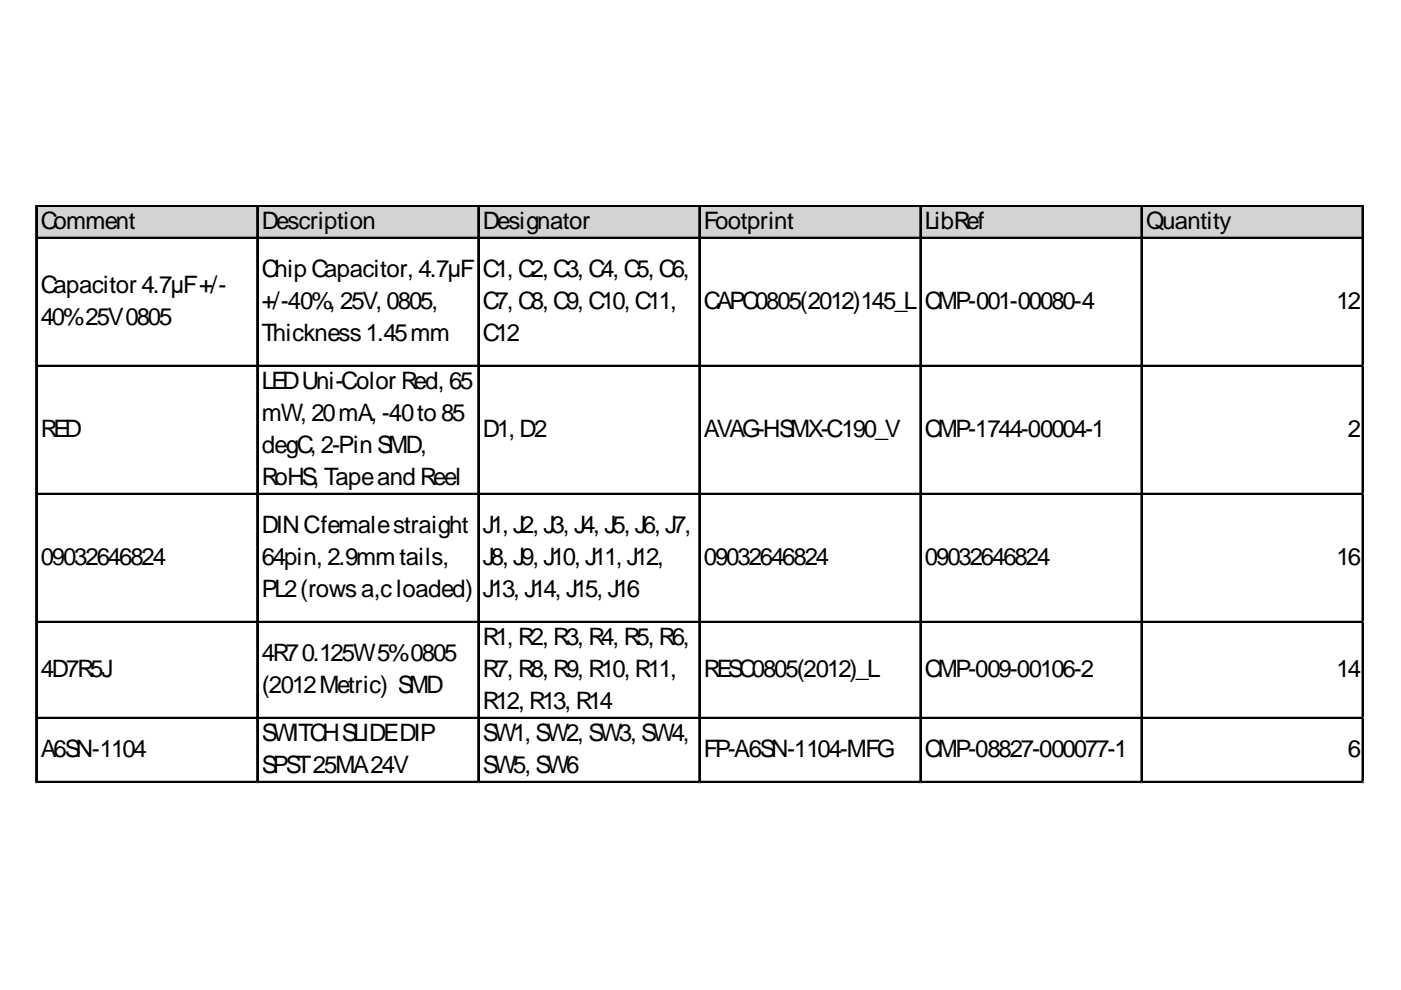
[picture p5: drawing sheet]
<svg xmlns="http://www.w3.org/2000/svg" width="297mm" height="210mm" viewBox="0 0 297 210" stroke-linecap="round" stroke-linejoin="round" font-family="sans-serif">
<defs><g id="words">
<g font-size="5.1">
<text x="8.6" y="48.5">Comment</text>
<text x="55.5" y="48.5">Description</text>
<text x="102.4" y="48.5">Designator</text>
<text x="149.2" y="48.5">Footprint</text>
<text x="196.1" y="48.5">LibRef</text>
<text x="243" y="48.5">Quantity</text>
<text x="55.5" y="58.7">Chip Capacitor, 4.7µF</text>
<text x="102.4" y="58.7">C1, C2, C3, C4, C5, C6,</text>
<text x="8.6" y="62.1">Capacitor 4.7µF+/-</text>
<text x="55.5" y="65.5">+/-40%, 25V, 0805,</text>
<text x="102.4" y="65.5">C7, C8, C9, C10, C11,</text>
<text x="149.2" y="65.5">CAPC0805(2012)145_L</text>
<text x="196.1" y="65.5">CMP-001-00080-4</text>
<text x="283.4" y="65.5">12</text>
<text x="8.6" y="68.9">40%25V0805</text>
<text x="55.5" y="72.3">Thickness1.45mm</text>
<text x="102.4" y="72.3">C12</text>
<text x="55.5" y="82.4">LEDUni-Color Red, 65</text>
<text x="55.5" y="89.2">mW, 20mA, -40to 85</text>
<text x="8.6" y="92.6">RED</text>
<text x="102.4" y="92.6">D1, D2</text>
<text x="149.2" y="92.6">AVAG-HSMX-C190_V</text>
<text x="196.1" y="92.6">CMP-1744-00004-1</text>
<text x="285.8" y="92.6">2</text>
<text x="55.5" y="96">degC, 2-Pin SMD,</text>
<text x="55.5" y="102.8">RoHS, Tapeand Reel</text>
<text x="55.5" y="113">DINCfemalestraight</text>
<text x="102.4" y="113">J1, J2, J3, J4, J5, J6, J7,</text>
<text x="8.6" y="119.8">09032646824</text>
<text x="55.5" y="119.8">64pin, 2.9mmtails,</text>
<text x="102.4" y="119.8">J8, J9, J10, J11, J12,</text>
<text x="149.2" y="119.8">09032646824</text>
<text x="196.1" y="119.8">09032646824</text>
<text x="283.4" y="119.8">16</text>
<text x="55.5" y="126.5">PL2(rowsa,cloaded)</text>
<text x="102.4" y="126.5">J13, J14, J15, J16</text>
<text x="102.4" y="136.7">R1, R2, R3, R4, R5, R6,</text>
<text x="8.6" y="143.5">4D7R5J</text>
<text x="55.5" y="140.1">4R70.125W5%0805</text>
<text x="102.4" y="143.5">R7, R8, R9, R10, R11,</text>
<text x="149.2" y="143.5">RESC0805(2012)_L</text>
<text x="196.1" y="143.5">CMP-009-00106-2</text>
<text x="283.4" y="143.5">14</text>
<text x="55.5" y="146.9">(2012Metric) SMD</text>
<text x="102.4" y="150.3">R12, R13, R14</text>
<text x="8.6" y="160.5">A6SN-1104</text>
<text x="55.5" y="157.1">SWITCHSLIDEDIP</text>
<text x="102.4" y="157.1">SW1, SW2, SW3, SW4,</text>
<text x="149.2" y="160.5">FP-A6SN-1104-MFG</text>
<text x="196.1" y="160.5">CMP-08827-000077-1</text>
<text x="285.8" y="160.5">6</text>
<text x="55.5" y="163.9">SPST25MA24V</text>
<text x="102.4" y="163.9">SW5, SW6</text>
</g>
</g></defs>
<path d="M7.9 43.9h281.2v6.8h-281.2z" fill="#d3d3d3"/>
<g fill="none" stroke="#000" stroke-width=".34">
<path d="M7.6 43.6v122.5M7.8 43.6v122.5M8 43.6h281.1M8 43.7h281.1M8 50.3h281.1M8 50.5h281.1M54.5 43.9v122.2M54.7 43.9v122.2M101.4 43.9v122.2M101.5 43.9v122.2M148.2 43.9v122.2M148.4 43.9v122.2"/>
<path d="M195.1 43.9v122.2M195.3 43.9v122.2M242 43.9v122.2M242.1 43.9v122.2M288.8 43.9v122.2M8 77.5h281.1M8 77.7h281.1M8 104.6h281.1M8 104.8h281.1M8 131.8h281.1M8 132h281.1M8 152.1h281.1"/>
<path d="M8 152.3h281.1M8 165.7h281.1M8 165.9h281.1"/>
</g>
<path d="M289 43.9v122.2" fill="none" stroke="#000" stroke-width=".29"/>
<path d="M7.6 166.1h.1" fill="none" stroke="#e0e0e0" stroke-width=".34"/>
<path d="M7.6 166.1h.4z" fill="#e0e0e0"/>
<path d="M54.5 166.1h.1" fill="none" stroke="#e0e0e0" stroke-width=".34"/>
<path d="M54.5 166.1h.3z" fill="#e0e0e0"/>
<path d="M101.4 166.1h.1" fill="none" stroke="#e0e0e0" stroke-width=".34"/>
<path d="M101.4 166.1h.3z" fill="#e0e0e0"/>
<path d="M148.2 166.1h.1" fill="none" stroke="#e0e0e0" stroke-width=".34"/>
<path d="M148.2 166.1h.4z" fill="#e0e0e0"/>
<path d="M195.1 166.1h.1" fill="none" stroke="#e0e0e0" stroke-width=".34"/>
<path d="M195.1 166.1h.3z" fill="#e0e0e0"/>
<path d="M242 166.1h.1" fill="none" stroke="#e0e0e0" stroke-width=".34"/>
<path d="M242 166.1h.3z" fill="#e0e0e0"/>
<path d="M288.8 166.1h.1" fill="none" stroke="#e0e0e0" stroke-width=".34"/>
<path d="M288.8 166.1h.3z" fill="#e0e0e0"/>
<use href="#words"/>
</svg>
